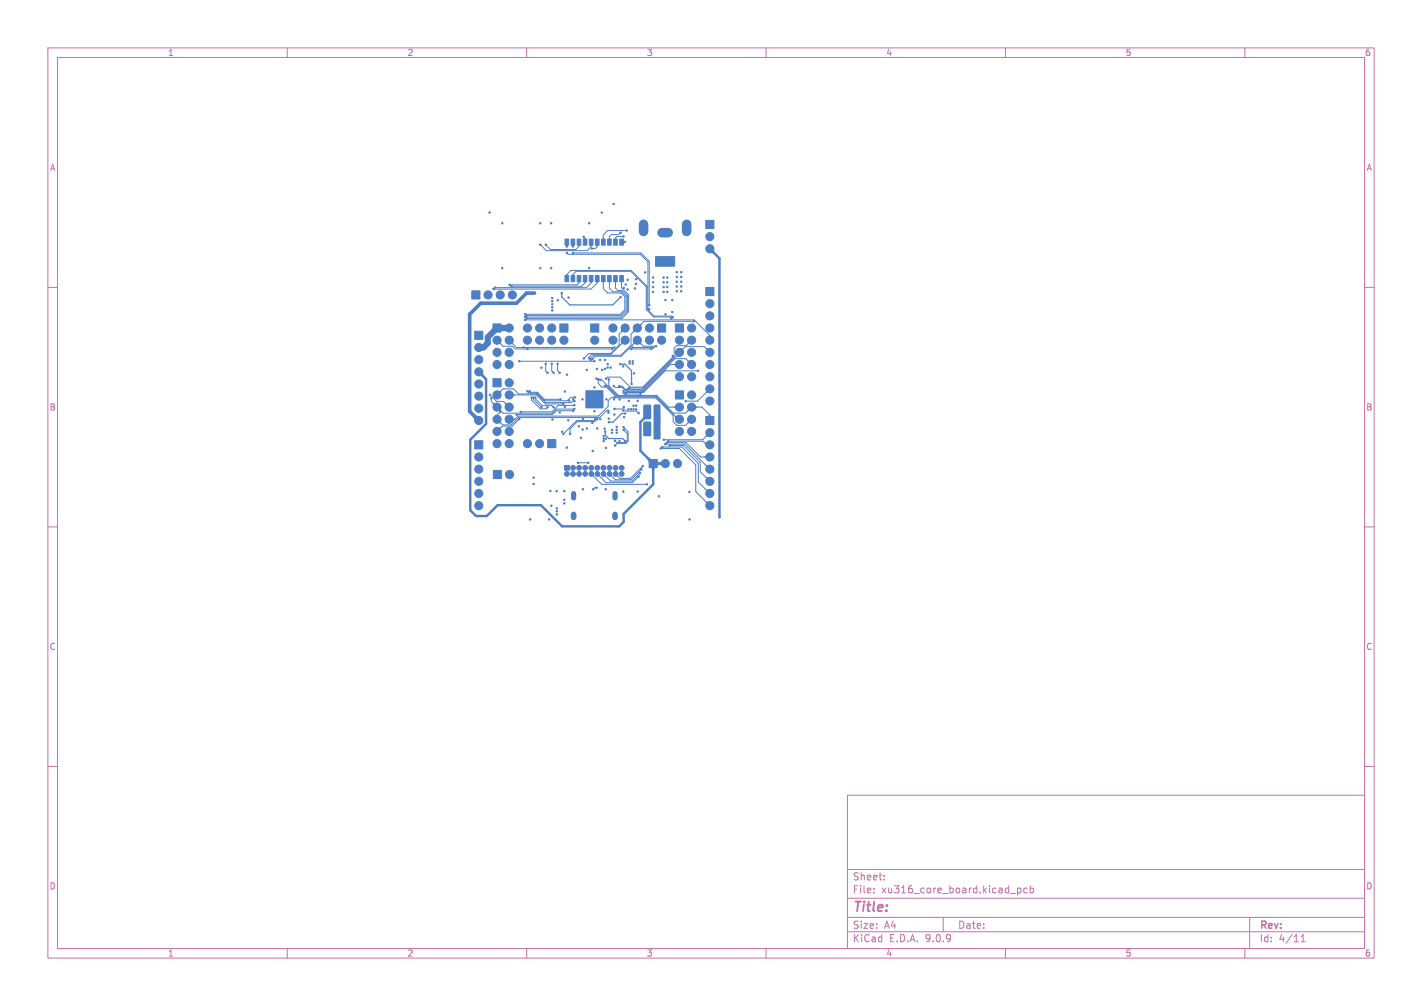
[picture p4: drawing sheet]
<svg xmlns="http://www.w3.org/2000/svg" width="297mm" height="210mm" viewBox="0 0 297 210" stroke-linecap="round" stroke-linejoin="round" font-family="sans-serif">
<defs><g id="words">
<text font-size="2.8" fill="#c872ab" x="178" y="190.9">Title:</text>
<g font-size="2.1" fill="#c872ab">
<text x="178" y="184">Sheet:</text>
<text x="178" y="186.7">File:</text>
<text x="184.1" y="186.7">xu316_core_board.kicad_pcb</text>
<text x="178" y="196.9">KiCad</text>
<text x="178" y="194.1">Size:</text>
<text x="184.7" y="194.1">A4</text>
<text x="185.7" y="196.9">E.D.A.</text>
<text x="193.3" y="196.9">9.0.9</text>
<text x="200" y="194.1">Date:</text>
<text x="263" y="194.3">Rev:</text>
<text x="263" y="196.9">Id:</text>
<text x="267.1" y="196.9">4/11</text>
</g>
<g font-size="1.8" fill="#c872ab">
<text x="35" y="11.9">1</text>
<text x="85" y="11.9">2</text>
<text x="135" y="11.9">3</text>
<text x="185" y="11.9">4</text>
<text x="235" y="11.9">5</text>
<text x="285" y="11.9">6</text>
<text x="10.3" y="35.9">A</text>
<text x="285.4" y="35.9">A</text>
<text x="10.3" y="85.9">B</text>
<text x="285.3" y="85.9">B</text>
<text x="10.3" y="135.9">C</text>
<text x="285.3" y="135.9">C</text>
<text x="10.3" y="185.9">D</text>
<text x="285.3" y="185.9">D</text>
<text x="35" y="199.9">1</text>
<text x="85" y="199.9">2</text>
<text x="135" y="199.9">3</text>
<text x="185" y="199.9">4</text>
<text x="235" y="199.9">5</text>
<text x="285" y="199.9">6</text>
</g>
</g></defs>
<g fill="none" stroke="#c872ab" stroke-width=".21">
<path d="M10 10h277v190h-277zM12 12h273v186h-273zM60 10v2M110 10v2M160 10v2M210 10v2M260 10v2M10 60h2M285 60h2M10 110h2M285 110h2M10 160h2"/>
<path d="M177 166h108v32h-108zM285 160h2M60 198v2M110 198v2M160 198v2M177 194.5h108M177 191.5h108M177 187.5h108M177 181.5h108M182.5 186.3v.1M182.5 185.5v.1M184.7 183.6v.1"/>
<path d="M184.7 182.8v.1M197 191.5v3M210 198v2M211 186.5h1.2M212.5 185.4v1.5M212.5 185.5l.5-.1 .2 .3-.1 .6h-.6M214.5 185.5l-.4-.1-.3 .3 .2 .6h.5M215.2 185.5l.4-.1 .3 .3-.2 .6h-.5M215.2 184.9v1.5M260 198v2M261 191.5v6.5M271.7 196.6h.9"/>
<path d="M271.7 195.5l.5-.4v1.5"/>
</g>
<g fill="#4d7fc4" stroke="#4d7fc4" stroke-width=".21">
<path d="M116.9 67.6h1.7v1.7h-1.7z"/>
<path d="M103 98.2h1.7v1.7h-1.7z"/>
<path d="M147.4 86.9h1.7v1.7h-1.7z"/>
<path d="M136.9 53.6h4v2h-4z"/>
<path d="M114.4 91.8h1.7v1.7h-1.7z"/>
<path d="M137.3 67.6h1.7v1.7h-1.7z"/>
<path d="M147.4 46h1.7v1.7h-1.7z"/>
<path d="M135.6 95.9h1.7v1.7h-1.7z"/>
<path d="M141.1 67.6h1.7v1.7h-1.7z"/>
<path d="M99.1 92h1.7v1.7h-1.7z"/>
<path d="M103 67.6h1.7v1.7h-1.7z"/>
<path d="M98.5 60.7h1.7v1.7h-1.7z"/>
<path d="M141.1 81.6h1.7v1.7h-1.7z"/>
<path d="M123.4 67.6h1.7v1.7h-1.7z"/>
<path d="M103 79.1h1.7v1.7h-1.7z"/>
<path d="M147.4 60h1.7v1.7h-1.7z"/>
<path d="M117.9 97.2h1v1h-1z"/>
<path d="M99.1 69.2h1.7v1.7h-1.7z"/>
<path d="M118 49.9h.8v1.3h-.8z"/>
<path d="M119.3 49.9h.7v1.3h-.7z"/>
<path d="M120.5 49.9h.8v1.3h-.8z"/>
<path d="M121.8 49.9h.8v1.3h-.8z"/>
<path d="M123.1 49.9h.7v1.3h-.7z"/>
<path d="M124.4 49.9h.7v1.3h-.7z"/>
<path d="M125.6 49.9h.8v1.3h-.8z"/>
<path d="M126.9 49.9h.8v1.3h-.8z"/>
<path d="M128.2 49.9h.7v1.3h-.7z"/>
<path d="M129.4 49.9h.8v1.3h-.8z"/>
<path d="M129.4 57.5h.8v1.3h-.8z"/>
<path d="M128.2 57.5h.7v1.3h-.7z"/>
<path d="M126.9 57.5h.8v1.3h-.8z"/>
<path d="M125.6 57.5h.8v1.3h-.8z"/>
<path d="M124.4 57.5h.7v1.3h-.7z"/>
<path d="M123.1 57.5h.7v1.3h-.7z"/>
<path d="M121.8 57.5h.8v1.3h-.8z"/>
<path d="M120.5 57.5h.8v1.3h-.8z"/>
<path d="M119.3 57.5h.7v1.3h-.7z"/>
<path d="M118 57.5h.8v1.3h-.8z"/>
<path d="M136.7 88.6l.7-.1 .2 .2v1l-.1 .2h-.6l-.3-.2z"/>
<path d="M134.9 88.6l.7-.1 .2 .2v1l-.1 .2h-.7l-.2-.2z"/>
<path d="M136.7 84.7l.7-.1 .3 .2v1l-.2 .2h-.6l-.2-.1z"/>
<path d="M134.9 84.7l.7-.1 .2 .2v1l-.1 .2h-.6l-.3-.1z"/>
<circle cx="117.8" cy="71" r=".85"/>
<circle cx="115.2" cy="68.5" r=".85"/>
<circle cx="115.2" cy="71" r=".85"/>
<circle cx="112.7" cy="68.5" r=".85"/>
<circle cx="112.7" cy="71" r=".85"/>
<circle cx="110.2" cy="68.5" r=".85"/>
<circle cx="110.2" cy="71" r=".85"/>
<circle cx="106.4" cy="99.1" r=".85"/>
<circle cx="148.3" cy="90.3" r=".85"/>
<circle cx="148.3" cy="92.9" r=".85"/>
<circle cx="148.3" cy="95.4" r=".85"/>
<circle cx="148.3" cy="97.9" r=".85"/>
<circle cx="148.3" cy="100.5" r=".85"/>
<circle cx="148.3" cy="103" r=".85"/>
<circle cx="148.3" cy="105.6" r=".85"/>
<circle cx="112.7" cy="92.6" r=".85"/>
<circle cx="110.2" cy="92.6" r=".85"/>
<circle cx="138.2" cy="71" r=".85"/>
<circle cx="135.7" cy="68.5" r=".85"/>
<circle cx="135.7" cy="71" r=".85"/>
<circle cx="133.1" cy="68.5" r=".85"/>
<circle cx="133.1" cy="71" r=".85"/>
<circle cx="130.6" cy="68.5" r=".85"/>
<circle cx="130.6" cy="71" r=".85"/>
<circle cx="128" cy="68.5" r=".85"/>
<circle cx="128" cy="71" r=".85"/>
<circle cx="148.3" cy="49.4" r=".85"/>
<circle cx="148.3" cy="51.9" r=".85"/>
<circle cx="139" cy="96.8" r=".85"/>
<circle cx="141.5" cy="96.8" r=".85"/>
<circle cx="144.4" cy="68.5" r=".85"/>
<circle cx="141.9" cy="71" r=".85"/>
<circle cx="144.4" cy="71" r=".85"/>
<circle cx="141.9" cy="73.6" r=".85"/>
<circle cx="144.4" cy="73.6" r=".85"/>
<circle cx="141.9" cy="76.1" r=".85"/>
<circle cx="144.4" cy="76.1" r=".85"/>
<circle cx="141.9" cy="78.6" r=".85"/>
<circle cx="144.4" cy="78.6" r=".85"/>
<circle cx="100" cy="95.4" r=".85"/>
<circle cx="100" cy="97.9" r=".85"/>
<circle cx="100" cy="100.5" r=".85"/>
<circle cx="100" cy="103" r=".85"/>
<circle cx="100" cy="105.6" r=".85"/>
<circle cx="106.3" cy="68.5" r=".85"/>
<circle cx="103.8" cy="71" r=".85"/>
<circle cx="106.3" cy="71" r=".85"/>
<circle cx="103.8" cy="73.6" r=".85"/>
<circle cx="106.3" cy="73.6" r=".85"/>
<circle cx="103.8" cy="76.1" r=".85"/>
<circle cx="106.3" cy="76.1" r=".85"/>
<circle cx="101.9" cy="61.6" r=".85"/>
<circle cx="104.5" cy="61.6" r=".85"/>
<circle cx="107" cy="61.6" r=".85"/>
<circle cx="144.4" cy="82.4" r=".85"/>
<circle cx="141.9" cy="85" r=".85"/>
<circle cx="144.4" cy="85" r=".85"/>
<circle cx="141.9" cy="87.5" r=".85"/>
<circle cx="144.4" cy="87.5" r=".85"/>
<circle cx="141.9" cy="90.1" r=".85"/>
<circle cx="144.4" cy="90.1" r=".85"/>
<circle cx="124.2" cy="71" r=".85"/>
<circle cx="106.3" cy="79.9" r=".85"/>
<circle cx="103.8" cy="82.4" r=".85"/>
<circle cx="106.3" cy="82.4" r=".85"/>
<circle cx="103.8" cy="85" r=".85"/>
<circle cx="106.3" cy="85" r=".85"/>
<circle cx="103.8" cy="87.5" r=".85"/>
<circle cx="106.3" cy="87.5" r=".85"/>
<circle cx="103.8" cy="90.1" r=".85"/>
<circle cx="106.3" cy="90.1" r=".85"/>
<circle cx="103.8" cy="92.6" r=".85"/>
<circle cx="106.3" cy="92.6" r=".85"/>
<circle cx="148.3" cy="63.4" r=".85"/>
<circle cx="148.3" cy="65.9" r=".85"/>
<circle cx="148.3" cy="68.5" r=".85"/>
<circle cx="148.3" cy="71" r=".85"/>
<circle cx="148.3" cy="73.6" r=".85"/>
<circle cx="148.3" cy="76.1" r=".85"/>
<circle cx="148.3" cy="78.6" r=".85"/>
<circle cx="148.3" cy="81.2" r=".85"/>
<circle cx="148.3" cy="83.7" r=".85"/>
<circle cx="118.4" cy="98.9" r=".5"/>
<circle cx="119.7" cy="97.7" r=".5"/>
<circle cx="119.7" cy="98.9" r=".5"/>
<circle cx="121" cy="97.7" r=".5"/>
<circle cx="121" cy="98.9" r=".5"/>
<circle cx="122.2" cy="97.7" r=".5"/>
<circle cx="122.2" cy="98.9" r=".5"/>
<circle cx="123.5" cy="97.7" r=".5"/>
<circle cx="123.5" cy="98.9" r=".5"/>
<circle cx="124.8" cy="97.7" r=".5"/>
<circle cx="124.8" cy="98.9" r=".5"/>
<circle cx="126" cy="97.7" r=".5"/>
<circle cx="126" cy="98.9" r=".5"/>
<circle cx="127.3" cy="97.7" r=".5"/>
<circle cx="127.3" cy="98.9" r=".5"/>
<circle cx="128.6" cy="97.7" r=".5"/>
<circle cx="128.6" cy="98.9" r=".5"/>
<circle cx="129.8" cy="97.7" r=".5"/>
<circle cx="129.8" cy="98.9" r=".5"/>
<circle cx="100" cy="72.5" r=".85"/>
<circle cx="100" cy="75.1" r=".85"/>
<circle cx="100" cy="77.6" r=".85"/>
<circle cx="100" cy="80.2" r=".85"/>
<circle cx="100" cy="82.7" r=".85"/>
<circle cx="100" cy="85.2" r=".85"/>
<circle cx="100" cy="87.8" r=".85"/>
<circle cx="131.9" cy="80.2" r=".15"/>
<circle cx="126.4" cy="77" r=".15"/>
<circle cx="124.2" cy="80.9" r=".15"/>
<circle cx="129.5" cy="76" r=".15"/>
<circle cx="124.2" cy="85.9" r=".15"/>
<circle cx="127.5" cy="76.7" r=".15"/>
<circle cx="126.9" cy="76.7" r=".15"/>
<circle cx="121.7" cy="83.4" r=".15"/>
<circle cx="126.7" cy="83.4" r=".15"/>
<circle cx="126.9" cy="76" r=".15"/>
<circle cx="134.6" cy="88.6" r=".15"/>
<circle cx="121.7" cy="87.5" r=".15"/>
<circle cx="134.6" cy="89.1" r=".15"/>
<circle cx="121.7" cy="89.7" r=".15"/>
<circle cx="128.3" cy="86.5" r=".15"/>
<circle cx="134.6" cy="89.6" r=".15"/>
<circle cx="134.6" cy="90.1" r=".15"/>
<circle cx="134.6" cy="90.7" r=".15"/>
<circle cx="126.4" cy="90.1" r=".15"/>
<circle cx="125.4" cy="87.5" r=".15"/>
<circle cx="150.3" cy="108" r=".15"/>
<circle cx="130.6" cy="92.1" r=".15"/>
<circle cx="127.1" cy="86.2" r=".15"/>
<circle cx="132.9" cy="84.7" r=".15"/>
<circle cx="131.2" cy="85.4" r=".15"/>
<circle cx="134.6" cy="85.2" r=".15"/>
<circle cx="130.6" cy="86.3" r=".15"/>
<circle cx="127.2" cy="88.1" r=".15"/>
<circle cx="132.9" cy="85.4" r=".15"/>
<circle cx="131.3" cy="83.7" r=".15"/>
<circle cx="134.6" cy="87.3" r=".15"/>
<circle cx="128.2" cy="42.6" r=".15"/>
<circle cx="131.8" cy="85.4" r=".15"/>
<circle cx="134.6" cy="85.7" r=".15"/>
<circle cx="132.3" cy="85.4" r=".15"/>
<circle cx="132.3" cy="84.7" r=".15"/>
<circle cx="134.6" cy="86.8" r=".15"/>
<circle cx="127.1" cy="87.4" r=".15"/>
<circle cx="134.6" cy="86.3" r=".15"/>
<circle cx="136.8" cy="86.3" r=".15"/>
<circle cx="140.4" cy="65.1" r=".15"/>
<circle cx="125.7" cy="44.4" r=".15"/>
<circle cx="119.7" cy="83.4" r=".15"/>
<circle cx="128.2" cy="83.4" r=".15"/>
<circle cx="137.7" cy="90.8" r=".15"/>
<circle cx="124.6" cy="79" r=".15"/>
<circle cx="136.8" cy="88.1" r=".15"/>
<circle cx="136.8" cy="86.9" r=".15"/>
<circle cx="137.7" cy="88.1" r=".15"/>
<circle cx="137.7" cy="87.5" r=".15"/>
<circle cx="136.8" cy="91.5" r=".15"/>
<circle cx="137.7" cy="91.5" r=".15"/>
<circle cx="136.8" cy="90.8" r=".15"/>
<circle cx="137.7" cy="86.3" r=".15"/>
<circle cx="136.8" cy="87.5" r=".15"/>
<circle cx="116.9" cy="86.1" r=".15"/>
<circle cx="102.3" cy="44.4" r=".15"/>
<circle cx="137.7" cy="86.9" r=".15"/>
<circle cx="137.7" cy="90.2" r=".15"/>
<circle cx="118.4" cy="78.2" r=".15"/>
<circle cx="139" cy="62.7" r=".15"/>
<circle cx="136.8" cy="90.2" r=".15"/>
<circle cx="139" cy="65.6" r=".15"/>
<circle cx="140.4" cy="62.7" r=".15"/>
<circle cx="144" cy="102.7" r=".15"/>
<circle cx="130.3" cy="81.7" r=".15"/>
<circle cx="111.5" cy="99.7" r=".15"/>
<circle cx="130.3" cy="85" r=".15"/>
<circle cx="113.1" cy="76.8" r=".15"/>
<circle cx="123.6" cy="83.9" r=".15"/>
<circle cx="123.1" cy="56" r=".15"/>
<circle cx="124.7" cy="77" r=".15"/>
<circle cx="121.4" cy="91.4" r=".15"/>
<circle cx="112.9" cy="56" r=".15"/>
<circle cx="130.3" cy="87.1" r=".15"/>
<circle cx="116.3" cy="102.5" r=".15"/>
<circle cx="124.7" cy="81.8" r=".15"/>
<circle cx="124.7" cy="89.4" r=".15"/>
<circle cx="123.6" cy="82.8" r=".15"/>
<circle cx="115.1" cy="56" r=".15"/>
<circle cx="116.5" cy="62.7" r=".15"/>
<circle cx="127.8" cy="89.7" r=".15"/>
<circle cx="124.7" cy="83.9" r=".15"/>
<circle cx="129.4" cy="92.1" r=".15"/>
<circle cx="125.3" cy="75.1" r=".15"/>
<circle cx="122.6" cy="81.8" r=".15"/>
<circle cx="111.5" cy="101" r=".15"/>
<circle cx="128.8" cy="89.7" r=".15"/>
<circle cx="123.1" cy="46.6" r=".15"/>
<circle cx="124.7" cy="85" r=".15"/>
<circle cx="130.3" cy="60.1" r=".15"/>
<circle cx="118" cy="84.9" r=".15"/>
<circle cx="123.6" cy="85" r=".15"/>
<circle cx="123.7" cy="88.3" r=".15"/>
<circle cx="123.8" cy="94.2" r=".15"/>
<circle cx="125.8" cy="81.8" r=".15"/>
<circle cx="128.8" cy="90.3" r=".15"/>
<circle cx="132.4" cy="78" r=".15"/>
<circle cx="117.4" cy="90.1" r=".15"/>
<circle cx="122.6" cy="85" r=".15"/>
<circle cx="125.8" cy="82.8" r=".15"/>
<circle cx="118.4" cy="93.4" r=".15"/>
<circle cx="112.9" cy="46.6" r=".15"/>
<circle cx="131.1" cy="60.4" r=".15"/>
<circle cx="115.4" cy="87.6" r=".15"/>
<circle cx="130.7" cy="59.4" r=".15"/>
<circle cx="122.6" cy="82.8" r=".15"/>
<circle cx="104.9" cy="56" r=".15"/>
<circle cx="122.6" cy="89.5" r=".15"/>
<circle cx="144" cy="108.4" r=".15"/>
<circle cx="118.9" cy="83.6" r=".15"/>
<circle cx="123.6" cy="81.8" r=".15"/>
<circle cx="118" cy="81.7" r=".15"/>
<circle cx="125.8" cy="85" r=".15"/>
<circle cx="130.1" cy="76.5" r=".15"/>
<circle cx="125.8" cy="77.2" r=".15"/>
<circle cx="118.7" cy="87.7" r=".15"/>
<circle cx="117.9" cy="102.5" r=".15"/>
<circle cx="131.1" cy="58.4" r=".15"/>
<circle cx="133.2" cy="83.7" r=".15"/>
<circle cx="132.6" cy="60.2" r=".15"/>
<circle cx="130.2" cy="102.6" r=".15"/>
<circle cx="115.1" cy="46.6" r=".15"/>
<circle cx="104.9" cy="46.6" r=".15"/>
<circle cx="137.6" cy="103.6" r=".15"/>
<circle cx="126.5" cy="93.5" r=".15"/>
<circle cx="124.7" cy="82.8" r=".15"/>
<circle cx="120.9" cy="89" r=".15"/>
<circle cx="115" cy="102.5" r=".15"/>
<circle cx="122.6" cy="77.2" r=".15"/>
<circle cx="129.4" cy="83.4" r=".15"/>
<circle cx="130.1" cy="85.7" r=".15"/>
<circle cx="127.8" cy="90.3" r=".15"/>
<circle cx="125.8" cy="83.9" r=".15"/>
<circle cx="134.7" cy="56.9" r=".15"/>
<circle cx="118.7" cy="62.1" r=".15"/>
<circle cx="122.6" cy="83.9" r=".15"/>
<circle cx="128.8" cy="89.1" r=".15"/>
<circle cx="126.4" cy="75.1" r=".15"/>
<circle cx="110.7" cy="108.4" r=".15"/>
<circle cx="115.3" cy="62.2" r=".15"/>
<circle cx="115.3" cy="64.2" r=".15"/>
<circle cx="115.3" cy="62.9" r=".15"/>
<circle cx="115.3" cy="64.8" r=".15"/>
<circle cx="115.3" cy="63.5" r=".15"/>
<circle cx="135.1" cy="101.1" r=".15"/>
<circle cx="138.6" cy="57.9" r=".15"/>
<circle cx="138.6" cy="60.9" r=".15"/>
<circle cx="136.4" cy="58.9" r=".15"/>
<circle cx="136.4" cy="59.9" r=".15"/>
<circle cx="138.6" cy="59.9" r=".15"/>
<circle cx="136.4" cy="60.9" r=".15"/>
<circle cx="132.8" cy="59.3" r=".15"/>
<circle cx="132.8" cy="58.3" r=".15"/>
<circle cx="111.6" cy="61.2" r=".15"/>
<circle cx="139.4" cy="59.9" r=".15"/>
<circle cx="136.4" cy="57.9" r=".15"/>
<circle cx="139.4" cy="60.9" r=".15"/>
<circle cx="139.4" cy="58.9" r=".15"/>
<circle cx="138.6" cy="58.9" r=".15"/>
<circle cx="139.4" cy="57.9" r=".15"/>
<circle cx="133.7" cy="98.8" r=".15"/>
<circle cx="128.3" cy="85.4" r=".15"/>
<circle cx="133.4" cy="86.3" r=".15"/>
<circle cx="133.4" cy="99.5" r=".15"/>
<circle cx="134.2" cy="97.3" r=".15"/>
<circle cx="134" cy="98" r=".15"/>
<circle cx="122.9" cy="96.6" r=".15"/>
<circle cx="120.7" cy="96.6" r=".15"/>
<circle cx="119" cy="90.6" r=".15"/>
<circle cx="124.8" cy="87.5" r=".15"/>
<circle cx="117.7" cy="90.6" r=".15"/>
<circle cx="124.3" cy="87.5" r=".15"/>
<circle cx="129.3" cy="80.6" r=".15"/>
<circle cx="128.2" cy="80.6" r=".15"/>
<circle cx="140.2" cy="66.5" r=".15"/>
<circle cx="140.5" cy="66.2" r=".15"/>
<circle cx="140.5" cy="74.3" r=".15"/>
<circle cx="126.6" cy="79.1" r=".15"/>
<circle cx="116.5" cy="75.9" r=".15"/>
<circle cx="116.9" cy="77.8" r=".15"/>
<circle cx="130.2" cy="89.2" r=".15"/>
<circle cx="128.5" cy="93" r=".15"/>
<circle cx="128.4" cy="92" r=".15"/>
<circle cx="130.2" cy="89.8" r=".15"/>
<circle cx="111.8" cy="83" r=".15"/>
<circle cx="115.6" cy="85" r=".15"/>
<circle cx="115.6" cy="77.8" r=".15"/>
<circle cx="115.2" cy="75.9" r=".15"/>
<circle cx="114" cy="75.9" r=".15"/>
<circle cx="114.4" cy="77.8" r=".15"/>
<circle cx="123.9" cy="102.2" r=".15"/>
<circle cx="124.6" cy="101.8" r=".15"/>
<circle cx="111.4" cy="83" r=".15"/>
<circle cx="113.1" cy="85" r=".15"/>
<circle cx="104.5" cy="86" r=".15"/>
<circle cx="109.7" cy="65.6" r=".15"/>
<circle cx="127.1" cy="85.7" r=".15"/>
<circle cx="108.8" cy="86" r=".15"/>
<circle cx="110" cy="66.5" r=".15"/>
<circle cx="120" cy="84.6" r=".15"/>
<circle cx="125" cy="79.2" r=".15"/>
<circle cx="133.2" cy="102.6" r=".15"/>
<circle cx="121.7" cy="102.1" r=".15"/>
<circle cx="126.5" cy="102.1" r=".15"/>
<circle cx="117.9" cy="105.1" r=".15"/>
<circle cx="117.9" cy="104.3" r=".15"/>
<circle cx="106.8" cy="59.7" r=".15"/>
<circle cx="117.7" cy="84.3" r=".15"/>
<circle cx="120" cy="83.7" r=".15"/>
<circle cx="106.4" cy="59.5" r=".15"/>
<circle cx="103.1" cy="60.3" r=".15"/>
<circle cx="119.7" cy="85.7" r=".15"/>
<circle cx="107.9" cy="86.6" r=".15"/>
<circle cx="102.3" cy="82.4" r=".15"/>
<circle cx="128.4" cy="83" r=".15"/>
<circle cx="110" cy="65.9" r=".15"/>
<circle cx="120" cy="85.4" r=".15"/>
<circle cx="102.6" cy="83.1" r=".15"/>
<circle cx="103.4" cy="60" r=".15"/>
<circle cx="108.5" cy="87.5" r=".15"/>
<circle cx="108.5" cy="75.4" r=".15"/>
<circle cx="109.7" cy="66.2" r=".15"/>
<circle cx="124.1" cy="75.4" r=".15"/>
<circle cx="145.8" cy="77.4" r=".15"/>
<circle cx="130.3" cy="82.1" r=".15"/>
<circle cx="131" cy="81.3" r=".15"/>
<circle cx="131.4" cy="81" r=".15"/>
<circle cx="126.3" cy="80.5" r=".15"/>
<circle cx="143.2" cy="83.7" r=".15"/>
<circle cx="128.3" cy="72.5" r=".15"/>
<circle cx="136.5" cy="72.6" r=".15"/>
<circle cx="138.3" cy="93.3" r=".15"/>
<circle cx="109.4" cy="72.5" r=".15"/>
<circle cx="132.1" cy="72.5" r=".15"/>
<circle cx="110.2" cy="81.7" r=".15"/>
<circle cx="120.1" cy="83" r=".15"/>
<circle cx="123.4" cy="75.1" r=".15"/>
<circle cx="144.9" cy="67.1" r=".15"/>
<circle cx="138.7" cy="91.8" r=".15"/>
<circle cx="133.8" cy="82.2" r=".15"/>
<circle cx="130.7" cy="82.3" r=".15"/>
<circle cx="137" cy="72.3" r=".15"/>
<circle cx="123.8" cy="74.9" r=".15"/>
<circle cx="138.9" cy="92.7" r=".15"/>
<circle cx="109.7" cy="66.8" r=".15"/>
<circle cx="114.4" cy="85" r=".15"/>
<circle cx="111" cy="83" r=".15"/>
<circle cx="127.1" cy="79.2" r=".15"/>
<circle cx="139.9" cy="93" r=".15"/>
<circle cx="123.1" cy="74.8" r=".15"/>
<circle cx="139.2" cy="92.4" r=".15"/>
<circle cx="131.7" cy="72.8" r=".15"/>
<circle cx="136" cy="72.8" r=".15"/>
<circle cx="138" cy="93.6" r=".15"/>
<circle cx="110.2" cy="72.8" r=".15"/>
<circle cx="127.9" cy="72.8" r=".15"/>
<circle cx="117.1" cy="83.4" r=".15"/>
<circle cx="110.6" cy="81.7" r=".15"/>
<circle cx="125.4" cy="79.3" r=".15"/>
<circle cx="139.6" cy="92.1" r=".15"/>
<circle cx="121.9" cy="74.8" r=".15"/>
<circle cx="129.6" cy="62" r=".15"/>
<circle cx="117.3" cy="61.2" r=".15"/>
<circle cx="116.3" cy="106.7" r=".15"/>
<circle cx="115.2" cy="105.6" r=".15"/>
<circle cx="116.3" cy="106.1" r=".15"/>
<circle cx="114.7" cy="108.4" r=".15"/>
<circle cx="116.3" cy="107.4" r=".15"/>
<circle cx="131.5" cy="75.9" r=".15"/>
<circle cx="132.2" cy="75.9" r=".15"/>
<circle cx="132.2" cy="75.4" r=".15"/>
<circle cx="131.5" cy="75.4" r=".15"/>
<circle cx="126.1" cy="91.1" r=".15"/>
<circle cx="126.1" cy="91.6" r=".15"/>
<circle cx="126.5" cy="91.6" r=".15"/>
<circle cx="126.1" cy="92.1" r=".15"/>
<circle cx="126.3" cy="89.5" r=".15"/>
<circle cx="141.4" cy="56.8" r=".15"/>
<circle cx="142.3" cy="58.8" r=".15"/>
<circle cx="141.4" cy="60.8" r=".15"/>
<circle cx="142.3" cy="59.8" r=".15"/>
<circle cx="141.4" cy="58.8" r=".15"/>
<circle cx="141.4" cy="57.8" r=".15"/>
<circle cx="141.4" cy="59.8" r=".15"/>
<circle cx="142.3" cy="60.8" r=".15"/>
<circle cx="142.3" cy="57.8" r=".15"/>
<circle cx="142.3" cy="56.8" r=".15"/>
<circle cx="135.6" cy="63.7" r=".15"/>
<circle cx="119.7" cy="52.8" r=".15"/>
<circle cx="119.7" cy="51.5" r=".15"/>
<circle cx="118.4" cy="52.8" r=".15"/>
<circle cx="135.6" cy="64.6" r=".15"/>
<circle cx="118.4" cy="51.5" r=".15"/>
<circle cx="130.9" cy="48.1" r=".15"/>
<circle cx="114" cy="51.1" r=".15"/>
<circle cx="121.9" cy="49.5" r=".15"/>
<circle cx="112.9" cy="51.1" r=".15"/>
<circle cx="123.6" cy="51.9" r=".15"/>
<circle cx="130.5" cy="50.5" r=".15"/>
<circle cx="129.6" cy="48.6" r=".15"/>
<circle cx="130.2" cy="49.4" r=".15"/>
</g>
<path d="M119.8 103v.9M128.5 103v.9" fill="none" stroke="#4d7fc4" stroke-width="1.1"/>
<path d="M119.8 107.4v.6M128.5 107.4v.6" fill="none" stroke="#4d7fc4" stroke-width="1.2"/>
<path d="M134.4 46.8v1.5M138.3 48.6h1.3M143.4 46.8v1.5" fill="none" stroke="#4d7fc4" stroke-width="2"/>
<path d="M117.3 61.2v.8l1.7 1.7h9l1.6-1.7M129.5 76h1l1.4 1.4v2.8M126.4 90.1h.1M126.4 90.1v.7l.7 .8h3l.5 .5M130.6 86.3h-.8l-1.8 1.8h-.8" fill="none" stroke="#4d7fc4" stroke-width=".25"/>
<path d="M148.3 51.9l2 2v54.1M100 77.6l1.5 1.5v9.4l-3.3 3.3v14.7l1.2 1.2h2.3l2.2-2.2h9.1l4.4 4.4h11.9l1-.9v-1.7l6.1-6.2v-4.3M135.3 86.6l-1.5 1.5v6l2.6 2.7M136.4 96.8h2.6" fill="none" stroke="#4d7fc4" stroke-width=".51"/>
<path d="M106.3 68.5h-2.5l-1.9 1.9v1.2l-.9 .9h-1" fill="none" stroke="#4d7fc4" stroke-width="1.3"/>
<g fill="none" stroke="#4d7fc4" stroke-width=".21">
<path d="M118.4 58.2v-.9l.8-.8h12.6l3.4 3.3v4.7l1.4 1.5h3.7l.2 .2M118.4 50.5v1M118.4 52.8l.3 .3h15l1.6 1.6v9.6l.3 .3M119.7 58.2v-.9l.6-.7h11.4l3.3 3.3v4.7l1.5 1.6h3.4l.3 .3M119.7 50.5v1M119.7 52.8h14.2l1.7 1.8v9.1M120.9 50.5v.9l-.7 .7h-5.2l-1-1M120.9 58.2v.8l-.4 .5h-14.1M121.9 49.5l.3 .3v.7M122.2 58.2v.9l-.7 .6h-14.7M123.5 50.5v1l-.9 .8h-8.5l-1.2-1.2M123.5 58.2v.9l-1 .9h-19.2"/>
<path d="M124.7 50.5v1l-.4 .4h-.7M124.7 58.2v.9l-1.3 1.2h-20.4M126 58.2v2l.9 1h2.8l.8 .7v2.7l-1 1h-19.8M127.3 58.2v2l.7 .7h1.8l1 .9v2.9l-1.2 1.2h-19.6M128.5 58.2v1.9l.5 .5h.9l1.1 1.1v3.2l-1.2 1.3h-20.1M129.6 48.6l-.4 .4h-1.5l-.4 .4v1.1M129.8 58.2v1.9l1.5 1.4v3.6l-1.4 1.4h-19.9M130.2 49.4h-1.3l-.4 .3v.8M130.5 50.5h-.7M130.9 48.1h-4l-.9 .9v1.5M132.4 53.1h.1M103.8 71l1.3 1.3h2l.5 .5h20.3"/>
<path d="M106.3 71l1.6 1.5h20.4M108.5 75.4h.1M108.5 75.4h15.6M109.7 66.8h35.3l3.3 3.2v1M114 75.9v1.5l.4 .4M115.2 75.9v1.5l.4 .4M116.5 75.9v1.5l.4 .4M124.1 75.4h.1M124.9 79.2v.9l.8 .7h1l2.2 2.3h8l3.7 3.6v1.3l.8 .8h1.8l1.2-1.3M125 79.2h-.1M125.4 79.3h.3l3.4 3.4h8l3.5 3.6h2.6l1.2-1.3h2.2l1.7 1.6v1.2M127.1 79.2v1.3l2.1 2h8l2.4 2.5h2.3"/>
<path d="M130.6 71l-3 3h-4l-.5 .5v.3M130.6 68.5l-1.3 1.2v2.3l-1.8 1.8h-4.5l-1.1 1M131.7 72.8h4.3M132.1 72.5h4.4M135.6 64.6h.1M135.6 63.7h.1M137 72.3h-2.6l-1.3-1.3-3.3 3.4h-5.5l-.5 .5M140.5 74.3v.3l-6.3 6.2h-2.6l-2.1-2.1h-2.6l-.3 .4M141.9 76.1h-1.9l-5.7 5.7h-3.5l-.8-.9h-1.5l-.3-.3M144.4 76.1l-1.2-1.2h-2.3l-6.7 6.7h-3.3l-1-1h-.6M144.4 71l-1.1 1.2h-1.9l-.6 .5v1.8l-6.5 6.5h-2.9M144.9 67.1h-10.4l-2.7 2.7v2.3l-2.1 2.1h-5.7l-.6 .6v.3"/>
<path d="M145.8 77.4h-6.9l-4.5 4.5h-4l-.1 .2M148.3 73.6l-1.2-1.2h-4l-8.8 8.9h-3.3M102.3 82.4h.1M102.3 82.4l1.4 1.4h1.5l1.1 1.2M102.6 83.1v.7l2.5 2.5h10.2l.9-.9h3.8M103.8 82.4l1.3-1.2h2.2l1 1h3.8l1.8 1.9h5.4l.3-.3 .4-.1M106.3 82.4h5.7l1.9 1.9h3.8M108.5 87.5l-1.5 1.4h-2.1l-1.1 1.2M110.2 81.7l.3 .4h1.7M110.6 81.7l.2 .2h1.4l1.5 1.5h3.4M111 83v.5l1.9 1.8h1.1l.4-.3M111.4 83v.4l1.7 1.6"/>
<path d="M111.8 83v.3l1.5 1.4h2l.3 .3M112.2 82.1l1.6 1.6h4.7l.7-.7h.9M112.3 81.9h.1M112.3 82h.1M113.1 85h.1M119.7 85.7h-3.5l-.8 .9h-7.5M120 84.6h-3.4l-1.3 1.4h-6.5M120.7 96.6h2.2M123.5 98.9l2.2 2.2h9.4M124.3 87.5l-.3 .3h-3.5l-2.8 2.8M124.8 87.5l-.6 .5h-3.6l-1.6 1.5v1.1M124.8 98.9l1.8 1.9h5.5l1.3-1.3"/>
<path d="M126.3 80.5h.3l2.4 2.4h8l4.6 4.6h.3M127.1 85.7h-.4l-1.5 1.5h-16.9l-1.5 1.5h-1.8l-1.2-1.2v-.8l.7-.7M128.3 85.4h2l.5 .4h2.2l.4 .5M128.4 83h-.7l-.7 .6v1.2l-2 2.1h-16.8l-.7 .6h-1.2M129.2 80.9h.1M129.4 80.9h.1M130.2 89.8l.8 .7v1.5l-.4 .4h-1.8l-.4-.4M130.2 89.2l1 1v1.9l-.5 .5h-1.8l-.4 .4M130.2 89.2h.1M133.7 98.8l-1.7 1.6h-4.5l-1.5-1.5M133.8 82.2l-3.1 .1M133.8 82.2h.1"/>
<path d="M134 98l-2.2 2.1h-3.3l-1.2-1.2M134.2 97.3l-2.5 2.6h-2.2l-.9-1M134.5 81.9h.1M135 81h.1M138 93.6h3.9l3.4 3.5v5.5l3 3M138.3 93.3h4.1l3.4 3.4v3.9l2.5 2.4M138.9 92.7h4.2l5.2 5.2M139.2 92.4h4.1l3 3h2M139.6 92.1h7.2l.8 .8h.7M139.9 93h2.9l3.5 3.5v2l2 2M148.3 81.2l-2.6 2.5h-2.5M148.3 90.3l-1.5 1.5h-8.1"/>
<path d="M124.6 101.8h-.4l-.3 .4M124.6 101.8h.1"/>
</g>
<path d="M111.6 61.2h-1.6l-2.1 2.1h-7.5l-2.3 2.3v20.3l1.9 1.9" fill="none" stroke="#4d7fc4" stroke-width=".76"/>
<g fill="#4d7fc4">
<path d="M122.3 81.6l3.7-.1v3.7h-3.6z"/>
<path d="M134.4 88.1l1.4-.1 .2 .1v2.7l-.1 .2-1.3 .1-.2-.2z"/>
<path d="M134.5 84.5h1.3l.2 .1v2.7l-.1 .2h-1.3l-.2-.1z"/>
<path d="M136.6 84.5l1.1-.1 .2 .3v6.8l-.2 .2h-1l-.2-.2z"/>
<path d="M148.3 51.9h.8l.3 .8-.4 .4-.7-.3z"/>
<path d="M136.4 96.8l.6 .8-.2 .1-.1 .4h-.5l-.1-.3-.3-.2z"/>
<path d="M137.6 96.5l.8-.3 .6 .6-.6 .6-.8-.4z"/>
<path d="M136.4 96.8l.9-.6 .1 .2 .4 .1v.5l-.4 .1-.1 .3z"/>
<path d="M100 77.6h.8l.3 .8-.3 .3-.8-.2z"/>
<path d="M135 95.7l.4-.3 1 .5v.9h-.8z"/>
<path d="M134.9 101.1h.2l-.1 .1z"/>
<path d="M123.5 98.9h.5l.1 .6-.6-.1z"/>
<path d="M98.8 87.1l.5-.5 .7 .3v.9h-.8z"/>
<path d="M126 98.9h.5l.1 .6-.6-.1z"/>
<path d="M133.5 98.8l.2 .1h-.2z"/>
<path d="M133.3 99.5l.1 .1h-.2z"/>
<path d="M128.4 85.3h.2l-.2 .2z"/>
<path d="M133.2 86.1h.2v.2z"/>
<path d="M124.8 98.9h.5v.6l-.5-.1z"/>
<path d="M128.6 98.9h.5l.1 .6-.6-.1z"/>
<path d="M134.1 97.3l.1 .2h-.2z"/>
<path d="M127.3 98.9h.5l.1 .6-.6-.1z"/>
<path d="M133.8 98l.2 .1-.2 .1z"/>
<path d="M122.6 96.6h.3l-.1 .1z"/>
<path d="M120.8 96.5l.2 .1-.2 .1z"/>
<path d="M124.6 87.5l.2 .1h-.2z"/>
<path d="M119 90.4l.2 .1-.2 .1z"/>
<path d="M117.7 90.5h.2l-.1 .1z"/>
<path d="M124.2 87.5l.1 .1h-.2z"/>
<path d="M143.5 75.2l1 .1-.1 .8h-.8l.1-.5z"/>
<path d="M129.4 80.5l.1 .1-.1 .1z"/>
<path d="M140 66.3h.2v.2z"/>
<path d="M119.6 57.3l.3 .2-.2 .6-.3-.6z"/>
<path d="M140.6 76.1l.3-.2 .4-.4 .6 .6-.6 .6z"/>
<path d="M128.2 80.6h.1v.2z"/>
<path d="M126.6 78.9h.2l-.1 .1z"/>
<path d="M140.4 74.4h.2l-.1 .2z"/>
<path d="M140.3 66.1h.2v.1z"/>
<path d="M118.3 57.3l.4 .2-.3 .6-.3-.6z"/>
<path d="M116.4 76h.2l-.2 .2z"/>
<path d="M116.7 77.7h.2v.1z"/>
<path d="M130.2 89.2h.2v.2z"/>
<path d="M128.5 92.9h.1v.1z"/>
<path d="M128.4 92h.2v.2z"/>
<path d="M130.2 89.8h.2v.1z"/>
<path d="M115.4 84.9h.2v.1z"/>
<path d="M111.7 83.1h.2l-.1 .1z"/>
<path d="M115.1 76h.2l-.1 .2z"/>
<path d="M115.4 77.7h.2v.1z"/>
<path d="M113.9 76h.2l-.2 .2z"/>
<path d="M114.2 77.7h.2v.1z"/>
<path d="M123.9 102h.2l-.2 .2z"/>
<path d="M124.4 101.8h.2l-.1 .1z"/>
<path d="M112.9 84.9h.2v.1z"/>
<path d="M111.3 83.1h.2l-.1 .1z"/>
<path d="M109.8 65.5l.1 .1-.1 .1z"/>
<path d="M103.8 87.5h.8l.1 1-.3-.2-.6 .1z"/>
<path d="M126.8 85.7h.3l-.1 .1z"/>
<path d="M126 58.2l.3 .6-.3 .2-.3-.2z"/>
<path d="M104.3 86l.2 .2h-.2z"/>
<path d="M110.1 66.4h.1l-.1 .2z"/>
<path d="M119.7 84.6h.3l-.1 .1z"/>
<path d="M108.9 85.9h.1l-.1 .2z"/>
<path d="M129.8 58.2l.3 .6-.2 .2-.3-.2z"/>
<path d="M124.9 79.3h.2l-.2 .1z"/>
<path d="M143.6 87.5h.8l.1 .9-.6-.1-.4 .2z"/>
<path d="M106.9 81.9l.4 .4 .4 .1-.8 .6-.5-.6z"/>
<path d="M122.2 58.2l.3 .6-.3 .2-.3-.2z"/>
<path d="M106.9 59.6l.2 .1-.2 .1z"/>
<path d="M117.4 84.3h.3l-.1 .1z"/>
<path d="M106.5 59.4h.2l-.2 .2z"/>
<path d="M103.8 81.6l.5 .1 .4-.2-.1 .9h-.8z"/>
<path d="M120.9 58.2l.3 .6-.2 .2-.3-.2z"/>
<path d="M119.8 83.7h.2l-.1 .2z"/>
<path d="M105.4 84.1l1 .1-.1 .8h-.8l.1-.5z"/>
<path d="M102.3 82.4l.2 .2h-.2z"/>
<path d="M124.7 58.2l.3 .6-.2 .2-.3-.2z"/>
<path d="M108 86.5h.1l-.1 .2z"/>
<path d="M103.2 60.3h.1l-.1 .1z"/>
<path d="M119.5 85.7h.2l-.1 .1z"/>
<path d="M106.9 86.9l.1 .1a.43 .43 0 0 0 .6 .4l.1 .1-.7 .6-.6-.6z"/>
<path d="M110.1 65.8l.1 .1-.1 .1z"/>
<path d="M128.2 82.9l.2 .1-.1 .1z"/>
<path d="M127.3 58.2l.2 .6-.2 .2-.3-.2z"/>
<path d="M123.5 58.2l.2 .6-.2 .2-.3-.2z"/>
<path d="M102.8 84.1l1 .1v.8h-.8v-.5z"/>
<path d="M102.5 83.2h.2l-.1 .2z"/>
<path d="M103.4 59.9l.2 .1-.1 .1z"/>
<path d="M119.7 85.4h.3l-.1 .1z"/>
<path d="M103.8 85h.8l.1 1-.3-.2h-.6z"/>
<path d="M109.8 66.1l.1 .1-.1 .1z"/>
<path d="M108.3 87.5l.2 .1h-.2z"/>
<path d="M103.8 89.2l.5 .1 .4-.2-.1 1h-.8z"/>
<path d="M108.5 75.4l.1-.1 .1 .1z"/>
<path d="M123.9 75.4h.2l-.1 .1z"/>
<path d="M128.5 58.2l.3 .6-.2 .2-.3-.2z"/>
<path d="M130.3 81.9h.2l-.1 .2z"/>
<path d="M145.6 77.4h.2l-.1 .1z"/>
<path d="M141.1 73.6h.8l.1 .8h-.7l-.3 .2 .2-.4z"/>
<path d="M141.9 72.7l.5 .1 .4-.2-.1 1h-.8z"/>
<path d="M147.3 72.6l1 .1v.9h-.9l.1-.6z"/>
<path d="M131.1 81.2l.2 .1-.2 .1z"/>
<path d="M143.6 71h.8l.1 .8h-.6l-.4 .2z"/>
<path d="M131.5 80.9l.1 .1-.1 .1z"/>
<path d="M143.3 83.6l.1 .1-.1 .1z"/>
<path d="M126.4 80.4l.2 .1-.2 .1z"/>
<path d="M147.4 81.2h.9v.8h-.5l-.5 .1z"/>
<path d="M140.8 86.7l.4 .1 .6-.1 .1 .8-.8 .1z"/>
<path d="M106.4 71h.8l.1 1-.4-.2h-.6z"/>
<path d="M109.1 72.5h.3l-.1 .1z"/>
<path d="M132.2 72.4l.1 .1-.1 .1z"/>
<path d="M136.2 72.5l.3 .1-.1 .1z"/>
<path d="M128.1 72.5h.2l-.1 .1z"/>
<path d="M109.5 72.4l.1 .1-.1 .1z"/>
<path d="M119.9 82.9l.2 .1-.1 .1z"/>
<path d="M147.3 102.1l1 .1v.8h-.9l.1-.5z"/>
<path d="M138.4 93.2l.2 .1-.2 .1z"/>
<path d="M110.2 81.7h.1v.2z"/>
<path d="M123.3 74.9l.2 .1-.1 .1z"/>
<path d="M133.1 67.6l.5 .1 .4-.2-.1 1h-.8z"/>
<path d="M132.3 68.5h.8v.8h-.5l-.4 .1z"/>
<path d="M144.7 67l.2 .1-.1 .1z"/>
<path d="M138.8 91.7l.1 .1-.1 .1z"/>
<path d="M130.7 82.2h.2l-.1 .2z"/>
<path d="M133.6 82.2h.2l-.1 .1z"/>
<path d="M147.4 90.3h.9v.8h-.5l-.5 .2z"/>
<path d="M133.1 71h.8l.1 1-.3-.2h-.6z"/>
<path d="M132.3 71h.8v.8h-.5l-.4 .2z"/>
<path d="M136.8 72.2l.2 .1-.1 .1z"/>
<path d="M147.3 97l1 .1v.8h-.9l.1-.5z"/>
<path d="M139 92.6l.2 .1-.2 .1z"/>
<path d="M123.8 74.8h.1v.1z"/>
<path d="M109.8 66.7h.1l-.1 .2z"/>
<path d="M148 69.8l.7 .5-.4 .7-.7-.5 .1-.1a.38 .38 0 0 0 .3-.2 .38 .38 0 0 0 0-.4z"/>
<path d="M114.2 85l.2 .2h-.2z"/>
<path d="M110.9 83.1h.2l-.1 .1z"/>
<path d="M140 92.9l.1 .1-.1 .1z"/>
<path d="M127.1 79.3h.2l-.2 .1z"/>
<path d="M140.6 84.9l.3-.1 .4-.4 .6 .6-.6 .6z"/>
<path d="M147.3 99.6l1 .1v.8h-.9l.1-.5z"/>
<path d="M146.9 95.4l.4-.2 .4-.4 .6 .6-.6 .6z"/>
<path d="M129.7 71h.9v.8h-.5l-.5 .2z"/>
<path d="M123 74.6l.2 .1-.1 .1z"/>
<path d="M139.3 92.3l.2 .1-.2 .1z"/>
<path d="M147.3 104.6l1 .1v.9h-.9l.1-.5z"/>
<path d="M138.1 93.5l.1 .1-.1 .1z"/>
<path d="M110.6 81.7h.2v.2z"/>
<path d="M131.8 72.7l.2 .1-.2 .1z"/>
<path d="M135.8 72.8h.2l-.1 .1z"/>
<path d="M103.8 71h.8l.1 1-.3-.2h-.6z"/>
<path d="M109.9 72.8h.3l-.1 .1z"/>
<path d="M116.8 83.3l.3 .1-.1 .1z"/>
<path d="M110.3 72.7l.1 .1-.1 .1z"/>
<path d="M127.7 72.8h.2l-.1 .1z"/>
<path d="M147.6 86.9l.4-.1 .1-.3 .7 .4-.5 .9z"/>
<path d="M125.5 79.2l.1 .1-.1 .1z"/>
<path d="M145 84.4l.4 .4 .4 .2-.8 .6-.5-.6z"/>
<path d="M143.6 85h.8l.1 .8h-.6l-.4 .2z"/>
<path d="M129.7 68.5h.9v.8h-.5l-.5 .1z"/>
<path d="M139.7 92l.1 .1-.1 .1z"/>
<path d="M147 92.4l.1-.1a.66 .66 0 0 0 .9-.2l.3 .8-.8 .3z"/>
<path d="M121.9 74.7h.2v.1z"/>
<path d="M119.6 50.6l.3 .6-.2 .2-.3-.2z"/>
<path d="M119.6 51.2l.2 .2-.1 .1z"/>
<path d="M119.8 52.7l.1 .1-.1 .1z"/>
<path d="M135.6 63.5l.1 .1-.1 .1z"/>
<path d="M135.4 64.5h.2v.1z"/>
<path d="M118.4 52.8h.1v.2z"/>
<path d="M118.4 50.6l.2 .6-.2 .2-.3-.2z"/>
<path d="M118.3 51.2l.2 .2-.1 .1z"/>
<path d="M126 49.7l.3 .2-.3 .6-.3-.6z"/>
<path d="M130.7 48.1h.2l-.1 .1z"/>
<path d="M114 51.1h.1v.2z"/>
<path d="M120.9 50.6l.3 .6-.2 .2-.3-.2z"/>
<path d="M121.9 49.5h.1v.1z"/>
<path d="M121.9 49.9l.3-.2 .2 .2-.2 .6z"/>
<path d="M123.5 50.6l.2 .6-.2 .2-.3-.2z"/>
<path d="M112.9 51.1h.1v.2z"/>
<path d="M123.7 51.8l.2 .1-.2 .1z"/>
<path d="M124.7 50.6l.3 .6-.2 .2-.3-.2z"/>
<path d="M129.8 50.5l.4-.2 .2 .2-.2 .3z"/>
<path d="M130.3 50.5h.2l-.1 .1z"/>
<path d="M129.5 48.6l.1 .1h-.2z"/>
<path d="M127.2 49.7l.3 .2-.2 .6-.3-.6z"/>
<path d="M130 49.3l.2 .1-.1 .1z"/>
<path d="M128.5 49.7l.3 .2-.2 .6-.3-.6z"/>
</g>
<use href="#words"/>
</svg>
